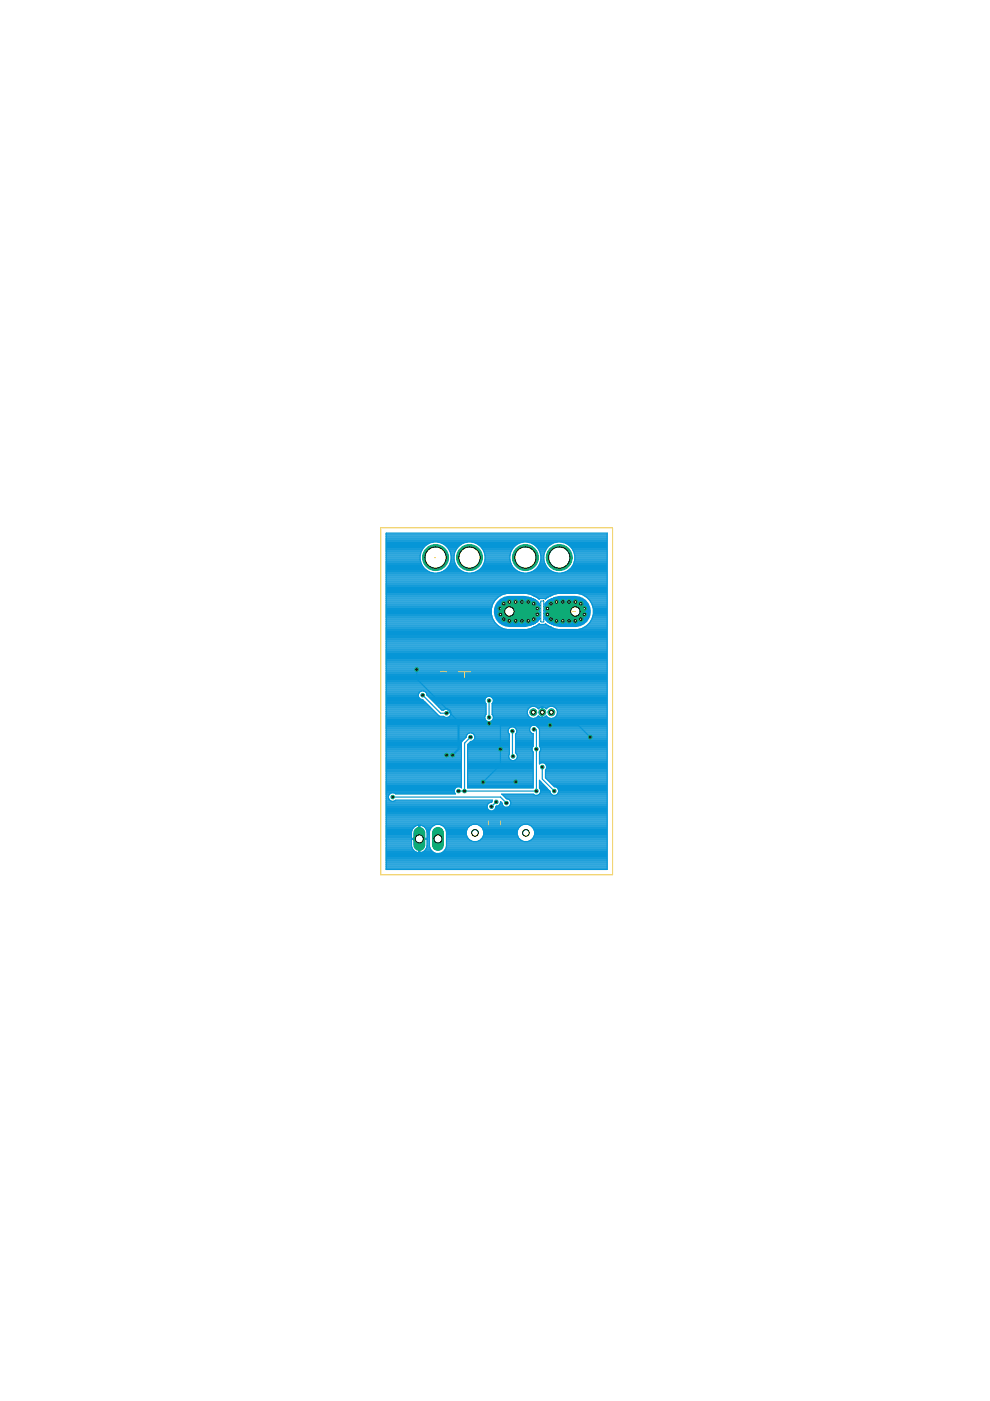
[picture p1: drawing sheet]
<svg xmlns="http://www.w3.org/2000/svg" width="210mm" height="297mm" viewBox="0 0 210 297" stroke-linecap="round" stroke-linejoin="round" font-family="sans-serif">
<path d="M114.7 127.4h.6v4.5h-.6z" fill="#0696d7" stroke="#0696d7" stroke-width=".21"/>
<g fill="none" stroke="#0696d7" stroke-width=".32">
<path d="M105.2 129.6h9.1M105.2 129.9h9.1M105.2 129.4h9.1M105.2 130.2h9.1M105.2 129.1h9.1M105.3 130.5h9M105.3 128.8h9M105.4 130.7h8.9M105.4 128.6h8.9M105.5 131h8.8M105.5 128.3h8.8M105.7 131.3h8.6"/>
<path d="M105.7 128h8.6M105.9 127.8h8.2M105.9 131.5h8.2M106.1 131.8h7.8M106.1 127.5h7.7M106.5 132.1h7M106.5 127.2h7M107 127h5.9M107.1 132.3h5.8M114.3 128.1v3.1M114.3 128.1l-.9-.9-.8-.3-4.6-.1a2.86 2.86 0 0 0-2.9 2.8 2.86 2.86 0 0 0 2.9 2.9l4.6-.1 .8-.3 .9-.9M115.6 131h8.9"/>
<path d="M115.6 130.7h9M115.6 130.5h9.1M115.6 130.2h9.2M115.6 129.9h9.2M115.6 129.6h9.2M115.6 129.4h9.2M115.6 129.1h9.2M115.6 128.8h9.1M115.6 128.6h9M115.6 128.3h8.9M115.6 131.3h8.7M115.6 128h8.7"/>
<path d="M115.8 127.8h8.3M115.9 131.5h8.2M115.9 127.7l1.1-.7 .8-.2h4.2a2.86 2.86 0 0 1 2.8 2.8 2.86 2.86 0 0 1-2.8 2.9h-4.2l-.8-.2-.8-.4-.6-.7v-3.1zM116.1 127.5h7.7M116.1 131.8h7.7M116.5 127.2h7M116.5 132.1h7M117 127h5.9M117.1 132.3h5.8"/>
</g>
<g fill="none" stroke="#0696d7" stroke-width=".25">
<path d="M81.9 113h46.8v71.3h-46.8zM81.9 119.9h7.6M81.9 119.7h7.5M81.9 119.4h7.4M81.9 119.2h7.3M81.9 119h7.3M81.9 118.8h7.2M81.9 118.6h7.2M81.9 118.3h7.2M81.9 118.1h7.2M81.9 117.9h7.2M81.9 117.7h7.2"/>
<path d="M81.9 117.4h7.3M81.9 117.2h7.3M81.9 117h7.4M81.9 116.8h7.5M81.9 116.5h7.6M81.9 116.3h7.8M81.9 116.1h7.9M81.9 115.9h8.1M81.9 115.7h8.4M81.9 115.4h8.7M81.9 115.2h9.1M81.9 115h9.8"/>
<path d="M81.9 114.8h46.8M81.9 114.6h46.8M81.9 114.3h46.8M81.9 114.1h46.8M81.9 113.9h46.8M81.9 113.7h46.8M81.9 113.4h46.8M81.9 113.2h46.8M93 115h5.9M93.7 115.2h4.5M94.1 115.4h3.7M94.4 115.7h3.1"/>
<path d="M94.7 115.9h2.5M94.9 116.1h2.1M95.1 116.3h1.7M95.2 116.5h1.5M95.2 119.9h1.5M95.3 116.8h1.3M95.3 119.7h1.3M95.4 119.4h1.1M95.4 117h1.1M95.5 119.2h.9M95.5 117.2h.9M95.5 119h.9"/>
<path d="M95.5 117.4h.9M95.6 118.8h.7M95.6 117.7h.7M95.7 118.6h.6M95.7 118.3h.6M95.7 118.1h.6M95.7 117.9h.6M100.2 115h10.5M100.9 115.2h9.1M101.3 115.4h8.3M101.6 115.7h7.7M101.9 115.9h7.2"/>
<path d="M102.1 116.1h6.8M102.3 116.3h6.4M102.4 119.9h6.1M102.4 116.5h6.2M102.5 119.7h5.9M102.5 116.8h5.9M102.6 119.4h5.7M102.6 117h5.7M102.7 119.2h5.5M102.7 117.2h5.5M102.7 119h5.5M102.7 117.4h5.5"/>
<path d="M102.8 118.8h5.3M102.8 117.7h5.3M102.8 118.6h5.3M102.8 118.3h5.3M102.8 118.1h5.3M102.8 117.9h5.3M112.1 115h5.8M112.8 115.2h4.4M113.2 115.4h3.6M113.5 115.7h3M113.7 115.9h2.6M113.9 116.1h2.2"/>
<path d="M114.1 116.3h1.8M114.2 116.5h1.6M114.2 119.9h1.5M114.3 116.8h1.3M114.4 119.7h1.2M114.5 119.4h1M114.5 117h1M114.5 119.2h.9M114.5 117.2h.9M114.6 117.4h.8M114.6 119h.8M114.6 118.8h.7"/>
<path d="M114.6 117.7h.7M114.7 118.6h.6M114.7 118.3h.6M114.7 118.1h.6M114.7 117.9h.6M119.3 115h9.4M120 115.2h8.7M120.4 115.4h8.3M120.7 115.7h8M120.9 115.9h7.8M121.1 116.1h7.6M121.3 116.3h7.4"/>
<path d="M121.4 119.9h7.3M121.4 116.5h7.3M121.5 116.8h7.2M121.6 119.7h7.1M121.7 119.4h7M121.7 117h7M121.7 117.2h7M121.7 119.2h7M121.8 119h6.9M121.8 117.4h6.9M121.8 118.8h6.9M121.8 117.7h6.9"/>
<path d="M121.9 118.6h6.8M121.9 118.3h6.8M121.9 118.1h6.8M121.9 117.9h6.8M81.9 126.3h24.2M81.9 133h24.2M81.9 132.8h23.8M81.9 126.5h23.8M81.9 139.9h46.8M81.9 139.6h46.8M81.9 139.4h46.8M81.9 139.2h46.8"/>
<path d="M81.9 139h46.8M81.9 138.7h46.8M81.9 138.5h46.8M81.9 138.3h46.8M81.9 138.1h46.8M81.9 137.9h46.8M81.9 137.6h46.8M81.9 137.4h46.8M81.9 137.2h46.8M81.9 137h46.8M81.9 136.8h46.8M81.9 136.5h46.8"/>
<path d="M81.9 136.3h46.8M81.9 136.1h46.8M81.9 135.9h46.8M81.9 135.6h46.8M81.9 135.4h46.8M81.9 135.2h46.8M81.9 135h46.8M81.9 134.8h46.8M81.9 134.5h46.8M81.9 134.3h46.8M81.9 134.1h46.8M81.9 133.9h46.8"/>
<path d="M81.9 133.6h46.8M81.9 133.4h25.4M81.9 133.2h24.6M81.9 132.5h23.6M81.9 132.3h23.3M81.9 132.1h23.1M81.9 131.9h23M81.9 131.7h22.8M81.9 131.4h22.7M81.9 131.2h22.6M81.9 131h22.5M81.9 130.8h22.4"/>
<path d="M81.9 130.5h22.4M81.9 130.3h22.3M81.9 130.1h22.3M81.9 129.9h22.3M81.9 129.6h22.3M81.9 129.4h22.3M81.9 129.2h22.3M81.9 129h22.3M81.9 128.8h22.4M81.9 128.5h22.4M81.9 128.3h22.5M81.9 128.1h22.6"/>
<path d="M81.9 127.9h22.7M81.9 127.7h22.8M81.9 127.4h22.9M81.9 127.2h23.1M81.9 127h23.3M81.9 126.8h23.6M81.9 126.1h24.6M81.9 125.9h25.4M81.9 125.6h46.8M81.9 125.4h46.8M81.9 125.2h46.8M81.9 125h46.8"/>
<path d="M81.9 124.8h46.8M81.9 124.5h46.8M81.9 124.3h46.8M81.9 124.1h46.8M81.9 123.9h46.8M81.9 123.7h46.8M81.9 123.4h46.8M81.9 123.2h46.8M81.9 123h46.8M81.9 122.8h46.8M81.9 122.5h46.8M81.9 122.3h46.8"/>
<path d="M81.9 122.1h46.8M81.9 121.9h46.8M81.9 121.6h46.8M81.9 121.4h9.8M81.9 121.2h9.1M81.9 121h8.7M81.9 120.8h8.4M81.9 120.5h8.1M81.9 120.3h7.9M81.9 120.1h7.7M93.1 121.4h5.7M93.7 121.2h4.4"/>
<path d="M94.1 121h3.7M94.5 120.8h3M94.7 120.5h2.5M94.9 120.3h2.1M95.1 120.1h1.7M100.3 121.4h10.4M100.9 121.2h9.1M101.3 121h8.3M101.7 120.8h7.6M101.9 120.5h7.2M102.1 120.3h6.7M102.3 120.1h6.4"/>
<path d="M106.5 133.2l1 .3h4.2l1.4-.5h3.8l.4 .2M111.9 133.4h6.2M111.9 125.9h6.1M112.1 121.4h5.8M112.7 133.2h4.6M112.7 126.1h4.6M112.8 121.2h4.4M113.2 126.3l1.1 .7M113.2 121h3.6M113.5 120.8h3M113.7 126.5h2.7l1.9-.7h4.2a3.9 3.9 0 0 1 3.3 3.8 3.9 3.9 0 0 1-3.3 3.9h-4.2l-1-.3M113.7 132.8l-.5 .2"/>
<path d="M113.7 132.8h2.7l.4 .2M113.7 120.5h2.6M113.9 120.3h2.1M114 132.5h2M114 126.8h2M114.1 120.1h1.8M114.3 132.3l-.6 .5M114.3 132.3l1.2 .1 .2-.1 .6 .5M114.3 132.3h.1M114.3 127h.1M115.6 132.3h.1M115.6 127h.1"/>
<path d="M115.7 127l-1.3-.1-.1 .1M116.3 126.5l-.6 .5M116.8 126.3h-3.7l-1.4-.5h-4.2a3.9 3.9 0 0 0-3.3 3.3 3.9 3.9 0 0 0 2.3 4.1M119.3 121.4h9.4M120 121.2h8.7M120.4 121h8.3M120.7 120.8h8M120.9 120.5h7.8M121.1 120.3h7.6M121.3 120.1h7.4M122.7 133.4h6M122.7 125.9h6"/>
<path d="M123.5 133.2h5.2M123.5 126.1h5.2M123.9 133h4.8M123.9 126.3h4.8M124.2 132.8h4.5M124.3 126.5h4.4M124.5 132.5h4.2M124.5 126.8h4.2M124.7 132.3h4M124.7 127h4M124.9 132.1h3.8M125 127.2h3.7"/>
<path d="M125.1 131.9h3.6M125.1 127.4h3.6M125.2 131.7h3.5M125.3 127.7h3.4M125.4 131.4h3.3M125.4 127.9h3.3M125.5 131.2h3.2M125.5 128.1h3.2M125.6 131h3.1M125.6 128.3h3.1M125.6 130.8h3.1M125.6 128.5h3.1"/>
<path d="M125.7 130.5h3M125.7 128.8h3M125.8 130.3h2.9M125.8 129h2.9M125.8 130.1h2.9M125.8 129.9h2.9M125.8 129.6h2.9M125.8 129.4h2.9M125.8 129.2h2.9M81.9 153.4h46.8M81.9 147.6h6.8M81.9 151h10.3"/>
<path d="M81.9 150.3h9.7M81.9 150.5h9.9M81.9 148.3h7.7l3.7 3.6M81.9 159.9h15.9M81.9 159.6h15.9M81.9 159.4h15.9M81.9 159.2h15.9M81.9 159h15.9M81.9 158.7h15.9M81.9 158.5h15.9M81.9 158.3h15.9M81.9 158.1h15.9"/>
<path d="M81.9 157.9h15.9M81.9 157.6h15.9M81.9 157.4h15.9M81.9 157.2h16M81.9 157h16.2M81.9 156.7h16.5M81.9 156.5h16.7M81.9 156.3h16.9M81.9 156.1h17M81.9 155.9h17.1M81.9 155.6h17.2M81.9 155.4h17.6"/>
<path d="M81.9 155.2h25.8M81.9 155h25.8M81.9 154.7h25.9M81.9 154.5h26M81.9 154.3h26.2M81.9 154.1h30.6M81.9 153.9h30.8M81.9 153.6h46.8M81.9 153.2h46.8M81.9 153h21.5M81.9 152.7h21.1M81.9 152.5h21"/>
<path d="M81.9 152.3h20.9M81.9 152.1h12.5M81.9 151.6h11M81.9 151.4h10.8M81.9 151.2h10.6M81.9 150.7h10.1M81.9 150.1h9.5M81.9 149.9h9.2M81.9 149.6h9M81.9 149.4h8.8M81.9 149.2h8.6M81.9 149h8.3"/>
<path d="M81.9 148.8h8.1M81.9 148.5h7.9M81.9 148.1h7.1M81.9 147.9h6.9M81.9 147.4h6.8M81.9 147.2h6.8M81.9 147h6.9M81.9 146.7h7.1M81.9 146.5h7.5M81.9 146.3h46.8M81.9 146.1h46.8M81.9 145.9h46.8"/>
<path d="M81.9 145.6h46.8M81.9 145.4h46.8M81.9 145.2h46.8M81.9 145h46.8M81.9 144.8h46.8M81.9 144.5h46.8M81.9 144.3h46.8M81.9 144.1h46.8M81.9 143.9h46.8M81.9 143.6h46.8M81.9 143.4h46.8M81.9 143.2h46.8"/>
<path d="M81.9 143h46.8M81.9 142.7h46.8M81.9 142.5h46.8M81.9 142.3h46.8M81.9 142.1h46.8M81.9 141.9h46.8M81.9 141.6h46.8M81.9 141.4h46.8M81.9 141.2h46.8M81.9 141h46.8M81.9 140.8h46.8M81.9 140.5h46.8"/>
<path d="M81.9 140.3h46.8M81.9 140.1h46.8M88.3 141.9v2l9.3 9.5M88.7 147.6l.1 .3 .6 .4M89.6 147.4l3.8 3.8h1.3M89.9 146.5h38.8M90.2 146.7h38.5M90.4 147h38.3M90.5 147.2h38.2M90.5 147.4a.92 .92 0 0 0-1-.9 .92 .92 0 0 0-.8 1.1M90.5 147.4l3.2 3.1 .4 .1 .4-.3M90.6 147.4h38.1"/>
<path d="M90.8 147.6h37.9M91 147.9h12.1M91.2 148.1h11.7M91.4 148.3h11.4M91.7 148.5h11.1M91.9 148.8h10.9M92.1 149h10.8M92.3 149.2h10.7M92.5 149.4h10.5M92.8 149.6h10.2M93 149.9h10M93.2 150.1h9.8"/>
<path d="M93.4 150.3h9.6M94.9 150.3a.92 .92 0 0 1 .7 1.1M95 152.1h7.8M95.3 150.5h7.7M95.3 151.8h7.5M95.5 150.7h7.5M95.5 151.6h7.4M95.6 151h7.4M95.6 151.4a.9 .9 0 0 1-1.5 .5l-12.2-.1M95.6 151.4h7.4M95.6 151.2h7.4M97.8 157.4v9.6a.9 .9 0 0 0-1.3 .2"/>
<path d="M97.9 157.2l-.1 .2M98.8 156.1a.93 .93 0 0 1 1-.7 .93 .93 0 0 1 .9 .7M98.8 156.1v.2l-.9 .9M99.1 157.8v9.3h14v-7.6a.88 .88 0 0 1-.2-1.2M99.1 159.9h8.9M99.1 159.6h8.9M99.1 159.4h8.9M99.1 159.2h8.9M99.1 159h8.9M99.1 158.7h8.9M99.1 158.5h8.9M99.1 158.3h8.9"/>
<path d="M99.1 158.1h8.9M99.1 157.9h8.9M99.4 157.6h8.6M99.6 157.4h8.4M99.8 156.3l-1.3 1.3v10.1M100 157.2h8M100 155.4h7.8M100.4 157h7.6M100.4 155.6h7.6M100.6 156.7h7.4M100.6 155.9h7.4M100.6 156.5h7.4"/>
<path d="M100.6 156.1h7.4M100.7 156.1a.9 .9 0 0 1-.9 1.1l-.7 .6M100.7 156.3h7.3M102.8 148.7l.2 .5M102.8 152.3a.93 .93 0 0 0 .9 .7 .93 .93 0 0 0 .9-.7M103 149.2v2.3l-.2 .8M103.5 147.6a.92 .92 0 0 0-.7 1.1M103.7 148.5v3.6M103.9 147.6a.97 .97 0 0 1 .7 1.1M104 153h24.7M104.3 147.9h24.4M104.4 149.2v2.3l.2 .8"/>
<path d="M104.4 151h7.4M104.4 150.3h7.6M104.4 150.5h7.5M104.4 152.7h24.3M104.4 151.4h7.4M104.4 151.2h7.4M104.4 150.7h7.4M104.4 150.1h7.8M104.4 149.9h8.1M104.4 149.6h24.3M104.4 149.4h24.3M104.4 149.2h24.3"/>
<path d="M104.5 151.6h7.5M104.5 148.1h24.2M104.5 152.5h24.2M104.5 149h24.2M104.6 148.3h24.1M104.6 151.8h7.5M104.6 148.7l-.2 .5M104.6 152.3h8.2M104.6 152.1h7.7M104.6 148.8h24.1M104.6 148.5h24.1M105.7 153.4l.4 .4"/>
<path d="M106.1 153.8v8.3l-3.7 3.7h6.9M106.1 153.8h16.5l2.5 2.5M107.7 155.2l.3 .5v4.2M107.9 154.5a.92 .92 0 0 1 1.5 0M107.9 154.5l-.2 .7M108 159.9l-.1 .6M108.6 155v5.2l.2 .2M109.2 154.3h3.2M109.3 159.4h3.7M109.3 159.2h3.6M109.3 159h3.5M109.3 158.7h3.5"/>
<path d="M109.3 158.5h3.6M109.3 158.3h3.7M109.3 158.1h3.8M109.3 157.9h3.8M109.3 157.6h3.8M109.3 157.4h3.8M109.3 157.2h3.8M109.3 157h3.8M109.3 156.7h3.8M109.3 156.5h3.8M109.3 156.3h3.8M109.3 156.1h3.8"/>
<path d="M109.3 155.9h3.8M109.3 159.6h3.8M109.3 155.6h3.8M109.4 154.5l.2 .7M109.4 154.5h2.9M109.5 155.4h3.2M109.5 154.7h2.8M109.5 159.9l.2 .6M109.5 159.9h3.6M109.6 155.2l-.3 .5v3.9l.2 .3M109.6 155.2h2.9M109.6 155h2.8"/>
<path d="M111.8 150.8a1.3 1.3 0 0 0 .8 1.4 1.3 1.3 0 0 0 1.5-.4l.8 .4M112 150.3l-.2 .5M112.7 155.4l.4 .2-.2 2.7M113.2 154.6l.5 .2v12.9h-16.5M113.3 152.3h3.3M113.6 149.9h2.8M113.7 153.9h15M113.8 152.1h.8M113.9 154.1h14.8M113.9 150.1h.5M114 154.1l.4 .5 .1 3.7M114 154.1a.93 .93 0 0 0-1.5-.1 .93 .93 0 0 0 .2 1.4"/>
<path d="M114.1 151.8h.1M114.2 154.3h14.5M114.3 154.5h14.4M114.4 150.1l-.3 .2a1.29 1.29 0 0 0-2.1 0M114.4 159.9h14.3M114.4 159.6h14.3M114.4 158.1h14.3M114.4 157.9h14.3M114.4 157.6h14.3M114.4 157.4h14.3M114.4 157.2h14.3M114.4 157h14.3"/>
<path d="M114.4 156.7h14.3M114.4 156.5h14.3M114.4 156.3h14.3M114.4 156.1h14.3M114.4 155.9h14.3M114.4 155.6h14.3M114.4 155.4h14.3M114.4 155.2h14.3M114.4 155h14.3M114.4 154.7h14.3M114.4 159.4h14.3M114.5 158.3h14.2"/>
<path d="M114.5 158.3a.88 .88 0 0 1-.1 1.2v2.5l.1-.1M114.6 159.2h14.1M114.6 158.5h14.1M114.6 159h14.1M114.6 158.7h14.1M114.9 149.9h.1M114.9 149.9l-.5 .2M114.9 152.2h.1M114.9 149.9v1.1h.2v-1.1M114.9 152.2v-1.1h.2v1.1M114.9 150.3h.2M114.9 150.5h.2"/>
<path d="M114.9 151.8h.2M114.9 152.1h.2M114.9 151.6h.2M114.9 151.4h.2M114.9 151.2h.2M114.9 150.7h.2M114.9 150.1h.2M115.1 149.9h.1M115.1 152.2h.1M115.1 149.9l.7 .4a1.32 1.32 0 0 1 2.2 0M115.4 152.1h.7M115.6 150.1h.4"/>
<path d="M115.8 151.8h.1M117.2 152.3h11.5M117.4 149.9h11.3M117.7 152.1h11M117.8 150.1h10.9M117.9 151.8h10.8M118 150.3l.2 .5M118 150.3h10.7M118 151.6h10.7M118.1 150.5h10.6M118.1 151.4h10.6M118.2 151h10.5"/>
<path d="M118.2 150.8a1.31 1.31 0 0 1-.8 1.4 1.31 1.31 0 0 1-1.6-.4l-.7 .4M118.2 151.2h10.5M118.2 150.7h10.5M81.9 168.1h14.5M81.9 170.1h22.3M81.9 171h21.4M81.9 171.2h21.4M81.9 168.3h.8M81.9 179.8h5.5M81.9 179.6h5.4M81.9 179.4h5.4M81.9 179.2h5.3"/>
<path d="M81.9 178.9h5.3M81.9 178.7h5.3M81.9 178.5h5.3M81.9 178.3h5.3M81.9 178.1h5.3M81.9 177.8h6.9M81.9 177.6h5.3M81.9 177.4h5.3M81.9 177.2h5.3M81.9 177h5.3M81.9 176.7h5.3M81.9 176.5h5.3"/>
<path d="M81.9 176.3h5.4M81.9 176.1h5.4M81.9 175.9h5.5M81.9 175.6h5.7M81.9 175.4h5.9M81.9 175.2h6.2M81.9 175h6.8M81.9 174.7h46.8M81.9 174.5h46.8M81.9 174.3h46.8M81.9 174.1h46.8M81.9 173.8h46.8"/>
<path d="M81.9 173.6h46.8M81.9 173.4h46.8M81.9 173.2h46.8M81.9 173h46.8M81.9 172.7h46.8M81.9 172.5h46.8M81.9 172.3h46.8M81.9 172.1h46.8M81.9 171.9h21.9M81.9 171.6h21.6M81.9 171.4h21.5M81.9 170.7h21.4"/>
<path d="M81.9 170.5h21.5M81.9 170.3h21.7M81.9 169.8h1.1M81.9 169.6h.7M81.9 169.4h.5M81.9 169.2h.5M81.9 169h.5M81.9 168.7h.5M81.9 168.5h.6M81.9 167.9h14.4M81.9 167.6h14.4M81.9 167.4h14.5"/>
<path d="M81.9 167.2h14.6M81.9 167h14.8M81.9 166.7h15.9M81.9 166.5h15.9M81.9 166.3h15.9M81.9 166.1h15.9M81.9 165.8h15.9M81.9 165.6h15.9M81.9 165.4h15.9M81.9 165.2h15.9M81.9 165h15.9M81.9 164.7h15.9"/>
<path d="M81.9 164.5h15.9M81.9 164.3h15.9M81.9 164.1h15.9M81.9 163.9h15.9M81.9 163.6h15.9M81.9 163.4h15.9M81.9 163.2h15.9M81.9 163h15.9M81.9 162.8h15.9M81.9 162.5h15.9M81.9 162.3h15.9M81.9 162.1h15.9"/>
<path d="M81.9 161.9h15.9M81.9 161.6h15.9M81.9 161.4h15.9M81.9 161.2h15.9M81.9 161h15.9M81.9 160.7h15.9M81.9 160.5h15.9M81.9 160.3h15.9M81.9 160.1h15.9M83.1 168.1a.92 .92 0 0 0-.7 1.3 .92 .92 0 0 0 1.5 .3h20.5l-.1 .1M83.3 169h22.8l1.3 1.3M83.4 168.1l.5 .2"/>
<path d="M83.6 169.8h20.7M87.2 176.5v1.2h3.4v-1.2M87.3 176.3l-.1 .2M87.3 176.1v.2M87.4 175.9a1.66 1.66 0 0 1 1.4-1v5.9l-.6-.2-.7-.5M87.4 179.9l-.2-.6v-1.3h3.4l-.1 1.5-.2 .6M87.4 175.9l-.1 .2M87.4 179.9l.1 .2M88.8 179.8h.2M88.8 179.6h.2M88.8 179.4h.2M88.8 179.2h.2"/>
<path d="M88.8 178.9h.2M88.8 178.7h.2M88.8 178.5h.2M88.8 178.3h.2M88.8 178.1h.2M88.8 177.6h.2M88.8 177.4h.2M88.8 177.2h.2M88.8 177h.2M88.8 176.7h.2M88.8 176.5h.2M88.8 176.3h.2"/>
<path d="M88.8 176.1h.2M88.8 175.9h.2M88.8 175.6h.2M88.8 175.4h.2M88.8 175.2h.2M88.8 175h.2M89 177.8h2.1M89.1 175h3M89.7 175.2h2M90 175.4h1.5M90.2 175.6h1.1M90.4 175.9a1.59 1.59 0 0 0-1.4-1v5.9l.8-.3 .5-.4"/>
<path d="M90.4 175.9l.1 .2M90.4 175.9h.8M90.4 179.8h.8M90.5 176.1v.2M90.5 176.1h.6M90.5 179.6h.6M90.5 176.3l.1 .2M90.5 179.4h.6M90.5 176.3h.6M90.6 179.2h.5M90.6 178.9h.5M90.6 178.7h.5"/>
<path d="M90.6 178.5h.5M90.6 178.3h.5M90.6 178.1h.5M90.6 177.6h.5M90.6 177.4h.5M90.6 177.2h.5M90.6 177h.5M90.6 176.7h.5M90.6 176.5h.5M93.6 175h6.3M94 175.2h5.5M94.2 175.4h5.1"/>
<path d="M94.4 175.6h4.7M94.5 175.9h4.5M94.5 179.8h34.2M94.6 176.1h4.3M94.6 179.6h34.1M94.7 179.4h34M94.7 179.2h34M94.7 178.9h34M94.7 178.7h34M94.7 178.5h34M94.7 178.3h5.3M94.7 178.1h4.9"/>
<path d="M94.7 177.8h4.6M94.7 177.6h4.4M94.7 177.4h4.3M94.7 177.2h4.3M94.7 177h4.2M94.7 176.7h4.2M94.7 176.5h4.2M94.7 176.3h4.2M96.3 167.9l.2 .4h-12.6M96.5 167.2l-.2 .7M97.7 167h.1M99.1 167h14"/>
<path d="M99.1 166.7h14M99.1 166.5h14M99.1 166.3h14M99.1 166.1h14M99.1 165.8h14M99.1 165.6h14M99.1 165.4h14M99.1 165.2h14M99.1 165h14M99.1 164.7h14M99.1 164.5h14M99.1 164.3h14"/>
<path d="M99.1 164.1h14M99.1 163.9h14M99.1 163.6h14M99.1 163.4h14M99.1 163.2h14M99.1 163h14M99.1 162.8h14M99.1 162.5h14M99.1 162.3h14M99.1 162.1h14M99.1 161.9h14M99.1 161.6h14"/>
<path d="M99.1 161.4h14M99.1 161.2h9.3M99.1 161h9M99.1 160.7h8.8M99.1 160.5h8.8M99.1 160.3h8.8M99.1 160.1h8.8M101.5 178.3h9.2M101.5 175h9.2M101.9 178.1h8.5M101.9 175.2h8.4M102.1 177.8h8"/>
<path d="M102.1 175.4h8M102.3 177.6h7.6M102.3 175.6h7.6M102.4 177.4h7.4M102.4 175.9h7.4M102.5 177.2h7.2M102.5 176.1h7.2M102.6 177h7.1M102.6 176.7h7.1M102.6 176.5h7.1M102.6 176.3h7.1M103.4 170.5a.93 .93 0 0 0 .5 1.4 .93 .93 0 0 0 1.2-.9l.1-.1 1.6 .1"/>
<path d="M104 170.1l-.6 .4M104.3 169.8l-.1 .3M104.6 171.9h24.1M104.9 171.6h23.8M105 171.4h23.7M105.1 171.2h23.6M105.2 170l-1 1M105.8 170.7h.8M106 170.5l-.6 .4M106 170.5h.5M106.1 170.3h.4M106.1 170.1h.2"/>
<path d="M106.5 170.3l-.4-.4-.1 .6M106.5 170.3a.87 .87 0 0 0 .7 .9M106.6 168.5h6.7M106.8 168.7h21.9M107 169h21.7M107.2 169.2h21.5M107.7 169.4h21M107.9 160.5a.92 .92 0 0 0 .9 .8 .92 .92 0 0 0 .9-.8M108 171h20.7M108 169.6h20.7M108.2 170.7h20.5M108.2 169.8h20.5"/>
<path d="M108.2 170.5h20.5M108.3 170.1h20.4M108.3 170.1a.96 .96 0 0 1-.8 1.1M108.3 170.3h20.4M109.2 161.2h3.9M109.5 161h3.6M109.6 160.7h3.5M109.6 160.1h3.5M109.7 160.5h3.4M109.7 160.3h3.4M112.2 178.3h16.5M112.3 175h16.4"/>
<path d="M112.6 178.1h16.1M112.7 175.2h16M112.9 177.8h15.8M112.9 175.4h15.8M113.1 177.6h15.6M113.1 175.6h15.6M113.2 177.4h15.5M113.2 175.9h15.5M113.3 177.2h15.4M113.3 176.1h15.4M113.3 177h15.4M113.3 176.7h15.4"/>
<path d="M113.3 176.5h15.4M113.3 176.3h15.4M114.2 168.5h2.9M114.4 167h1.4M114.4 166.7h1.2M114.4 166.5h1M114.4 166.3h.8M114.4 166.1h.5M114.4 165.8h.3M114.4 165.6h.1M114.4 161.9h.1M114.4 161.6h14.3"/>
<path d="M114.4 161.4h14.3M114.4 161.2h14.3M114.4 161h14.3M114.4 160.7h14.3M114.4 160.5h14.3M114.4 160.3h14.3M114.4 160.1h14.3M114.4 168.3h2.4M114.5 161.9a.93 .93 0 0 1 1.2 .1 .93 .93 0 0 1 0 1.3v1.6l1.8 1.9a.86 .86 0 0 1 .9 1.1M114.5 167.2h1.6M114.5 167.2l.1 .7M114.5 167.2l-.1-1.8 2.2 2.5"/>
<path d="M114.6 168.1h2.1M114.6 167.4h1.7M114.6 167.9a.91 .91 0 0 1-1.5 .5h-6.7l1 1a.87 .87 0 0 1 .9 .7M114.6 167.9h2M114.6 167.6h1.9M115 162.6v2.6l2.5 2.5M115.5 161.9h13.2M115.7 164.7h13M115.7 164.5h13M115.7 164.3h13M115.7 164.1h13M115.7 163.9h13"/>
<path d="M115.7 163.6h13M115.7 163.4h13M115.7 165h13M115.7 162.1h13M115.7 163.2h13M115.8 162.3h12.9M115.8 163h12.9M115.9 162.8h12.8M115.9 162.5h12.8M115.9 165.2h12.8M116.1 165.4h12.6M116.4 165.6h12.3"/>
<path d="M116.6 165.8h12.1M116.6 167.9a.93 .93 0 0 0 .9 .8 .93 .93 0 0 0 .9-.8M116.8 166.1h11.9M117 166.3h11.7M117.3 166.5h11.4M117.5 166.7h11.2M118 168.5h10.7M118 167h10.7M118.2 168.3h10.5M118.3 167.2h10.4M118.4 168.1h10.3M118.4 167.4h10.3"/>
<path d="M118.4 167.9h10.3M118.4 167.6h10.3M81.9 181h46.8M81.9 184.3h46.8M81.9 184.1h46.8M81.9 183.8h46.8M81.9 183.6h46.8M81.9 183.4h46.8M81.9 183.2h46.8M81.9 182.9h46.8M81.9 182.7h46.8M81.9 182.5h46.8"/>
<path d="M81.9 182.3h46.8M81.9 182.1h46.8M81.9 181.8h46.8M81.9 181.6h46.8M81.9 181.4h46.8M81.9 181.2h46.8M81.9 180.7h6.5M81.9 180.5h6M81.9 180.3h5.8M81.9 180.1h5.6M88.8 180.7h.2M88.8 180.5h.2"/>
<path d="M88.8 180.3h.2M88.8 180.1h.2M89.4 180.7h2.5M89.9 180.5h1.8M90.1 180.3h1.3M90.3 180.1h1M92.5 181l-.7-.3-.5-.5-.2-.7v-3.3a1.83 1.83 0 0 1 1.8-1.4 1.83 1.83 0 0 1 1.8 1.4v3.3l-.3 .7-.5 .5-.7 .3M93.8 180.7h34.9M94 180.5h34.7M94.3 180.3h34.4M94.4 180.1h34.3"/>
<circle cx="92.4" cy="118.2" r="3.3"/>
<circle cx="99.5" cy="118.2" r="3.3"/>
<circle cx="111.4" cy="118.2" r="3.3"/>
<circle cx="118.6" cy="118.2" r="3.3"/>
<circle cx="100.7" cy="176.6" r="1.88"/>
<circle cx="111.5" cy="176.6" r="1.87"/>
</g>
<path d="M103.7 153.4h-6.1l-.4 .4v5l-1.3 1.3" fill="none" stroke="#0696d7" stroke-width=".42"/>
<path d="M108 129.6h3.2M118.8 129.6h3.2" fill="none" stroke="#0696d7" stroke-width="6.6"/>
<circle cx="111.4" cy="118.2" r="2.75" fill="#0dab76" stroke="#0dab76" stroke-width=".21"/>
<circle cx="111.4" cy="118.2" r="2.24" fill="#fff" stroke="#000" stroke-width=".21"/>
<circle cx="118.6" cy="118.2" r="2.75" fill="#0dab76" stroke="#0dab76" stroke-width=".21"/>
<circle cx="118.6" cy="118.2" r="2.24" fill="#fff" stroke="#000" stroke-width=".21"/>
<circle cx="99.5" cy="118.2" r="2.75" fill="#0dab76" stroke="#0dab76" stroke-width=".21"/>
<circle cx="99.5" cy="118.2" r="2.24" fill="#fff" stroke="#000" stroke-width=".21"/>
<circle cx="92.3" cy="118.2" r="2.75" fill="#0dab76" stroke="#0dab76" stroke-width=".21"/>
<circle cx="92.3" cy="118.2" r="2.24" fill="#fff" stroke="#000" stroke-width=".21"/>
<circle cx="106.1" cy="129" r=".51" fill="#0dab76" stroke="#0dab76" stroke-width=".21"/>
<circle cx="106.1" cy="129" r=".25" fill="#fff" stroke="#000" stroke-width=".21"/>
<circle cx="123.9" cy="129" r=".51" fill="#0dab76" stroke="#0dab76" stroke-width=".21"/>
<circle cx="123.9" cy="129" r=".25" fill="#fff" stroke="#000" stroke-width=".21"/>
<path d="M118 129.6h4" fill="none" stroke="#0dab76" stroke-width="4"/>
<circle cx="122" cy="129.6" r=".99" fill="#fff" stroke="#000" stroke-width=".21"/>
<path d="M108 129.6h4" fill="none" stroke="#0dab76" stroke-width="4"/>
<circle cx="108" cy="129.6" r=".99" fill="#fff" stroke="#000" stroke-width=".21"/>
<circle cx="113.1" cy="151" r=".74" fill="#0dab76" stroke="#0dab76" stroke-width=".21"/>
<circle cx="113.1" cy="151" r=".4" fill="#fff" stroke="#000" stroke-width=".21"/>
<circle cx="115" cy="151" r=".74" fill="#0dab76" stroke="#0dab76" stroke-width=".21"/>
<circle cx="115" cy="151" r=".4" fill="#fff" stroke="#000" stroke-width=".21"/>
<circle cx="116.9" cy="151" r=".74" fill="#0dab76" stroke="#0dab76" stroke-width=".21"/>
<circle cx="116.9" cy="151" r=".4" fill="#fff" stroke="#000" stroke-width=".21"/>
<circle cx="123.9" cy="130.3" r=".51" fill="#0dab76" stroke="#0dab76" stroke-width=".21"/>
<circle cx="123.9" cy="130.3" r=".25" fill="#fff" stroke="#000" stroke-width=".21"/>
<circle cx="106.1" cy="130.3" r=".51" fill="#0dab76" stroke="#0dab76" stroke-width=".21"/>
<circle cx="106.1" cy="130.3" r=".25" fill="#fff" stroke="#000" stroke-width=".21"/>
<circle cx="123.1" cy="131.3" r=".51" fill="#0dab76" stroke="#0dab76" stroke-width=".21"/>
<circle cx="123.1" cy="131.3" r=".25" fill="#fff" stroke="#000" stroke-width=".21"/>
<circle cx="122" cy="131.6" r=".51" fill="#0dab76" stroke="#0dab76" stroke-width=".21"/>
<circle cx="122" cy="131.6" r=".25" fill="#fff" stroke="#000" stroke-width=".21"/>
<circle cx="120.6" cy="131.6" r=".51" fill="#0dab76" stroke="#0dab76" stroke-width=".21"/>
<circle cx="120.6" cy="131.6" r=".25" fill="#fff" stroke="#000" stroke-width=".21"/>
<circle cx="119.3" cy="131.6" r=".51" fill="#0dab76" stroke="#0dab76" stroke-width=".21"/>
<circle cx="119.3" cy="131.6" r=".25" fill="#fff" stroke="#000" stroke-width=".21"/>
<circle cx="118" cy="131.6" r=".51" fill="#0dab76" stroke="#0dab76" stroke-width=".21"/>
<circle cx="118" cy="131.6" r=".25" fill="#fff" stroke="#000" stroke-width=".21"/>
<circle cx="116.8" cy="131.3" r=".51" fill="#0dab76" stroke="#0dab76" stroke-width=".21"/>
<circle cx="116.8" cy="131.3" r=".25" fill="#fff" stroke="#000" stroke-width=".21"/>
<circle cx="116.1" cy="130.3" r=".51" fill="#0dab76" stroke="#0dab76" stroke-width=".21"/>
<circle cx="116.1" cy="130.3" r=".25" fill="#fff" stroke="#000" stroke-width=".21"/>
<circle cx="116.1" cy="129" r=".51" fill="#0dab76" stroke="#0dab76" stroke-width=".21"/>
<circle cx="116.1" cy="129" r=".25" fill="#fff" stroke="#000" stroke-width=".21"/>
<circle cx="116.8" cy="128" r=".51" fill="#0dab76" stroke="#0dab76" stroke-width=".21"/>
<circle cx="116.8" cy="128" r=".25" fill="#fff" stroke="#000" stroke-width=".21"/>
<circle cx="118" cy="127.6" r=".51" fill="#0dab76" stroke="#0dab76" stroke-width=".21"/>
<circle cx="118" cy="127.6" r=".25" fill="#fff" stroke="#000" stroke-width=".21"/>
<circle cx="119.3" cy="127.6" r=".51" fill="#0dab76" stroke="#0dab76" stroke-width=".21"/>
<circle cx="119.3" cy="127.6" r=".25" fill="#fff" stroke="#000" stroke-width=".21"/>
<circle cx="120.6" cy="127.6" r=".51" fill="#0dab76" stroke="#0dab76" stroke-width=".21"/>
<circle cx="120.6" cy="127.6" r=".25" fill="#fff" stroke="#000" stroke-width=".21"/>
<circle cx="122" cy="127.6" r=".51" fill="#0dab76" stroke="#0dab76" stroke-width=".21"/>
<circle cx="122" cy="127.6" r=".25" fill="#fff" stroke="#000" stroke-width=".21"/>
<circle cx="123.1" cy="128" r=".51" fill="#0dab76" stroke="#0dab76" stroke-width=".21"/>
<circle cx="123.1" cy="128" r=".25" fill="#fff" stroke="#000" stroke-width=".21"/>
<circle cx="106.8" cy="131.3" r=".51" fill="#0dab76" stroke="#0dab76" stroke-width=".21"/>
<circle cx="106.8" cy="131.3" r=".25" fill="#fff" stroke="#000" stroke-width=".21"/>
<circle cx="108" cy="131.6" r=".51" fill="#0dab76" stroke="#0dab76" stroke-width=".21"/>
<circle cx="108" cy="131.6" r=".25" fill="#fff" stroke="#000" stroke-width=".21"/>
<circle cx="109.3" cy="131.6" r=".51" fill="#0dab76" stroke="#0dab76" stroke-width=".21"/>
<circle cx="109.3" cy="131.6" r=".25" fill="#fff" stroke="#000" stroke-width=".21"/>
<circle cx="110.7" cy="131.6" r=".51" fill="#0dab76" stroke="#0dab76" stroke-width=".21"/>
<circle cx="110.7" cy="131.6" r=".25" fill="#fff" stroke="#000" stroke-width=".21"/>
<circle cx="112" cy="131.6" r=".51" fill="#0dab76" stroke="#0dab76" stroke-width=".21"/>
<circle cx="112" cy="131.6" r=".25" fill="#fff" stroke="#000" stroke-width=".21"/>
<circle cx="113.2" cy="131.3" r=".51" fill="#0dab76" stroke="#0dab76" stroke-width=".21"/>
<circle cx="113.2" cy="131.3" r=".25" fill="#fff" stroke="#000" stroke-width=".21"/>
<circle cx="113.9" cy="130.3" r=".51" fill="#0dab76" stroke="#0dab76" stroke-width=".21"/>
<circle cx="113.9" cy="130.3" r=".25" fill="#fff" stroke="#000" stroke-width=".21"/>
<circle cx="113.9" cy="129" r=".51" fill="#0dab76" stroke="#0dab76" stroke-width=".21"/>
<circle cx="113.9" cy="129" r=".25" fill="#fff" stroke="#000" stroke-width=".21"/>
<circle cx="113.2" cy="128" r=".51" fill="#0dab76" stroke="#0dab76" stroke-width=".21"/>
<circle cx="113.2" cy="128" r=".25" fill="#fff" stroke="#000" stroke-width=".21"/>
<circle cx="112" cy="127.6" r=".51" fill="#0dab76" stroke="#0dab76" stroke-width=".21"/>
<circle cx="112" cy="127.6" r=".25" fill="#fff" stroke="#000" stroke-width=".21"/>
<circle cx="110.7" cy="127.6" r=".51" fill="#0dab76" stroke="#0dab76" stroke-width=".21"/>
<circle cx="110.7" cy="127.6" r=".25" fill="#fff" stroke="#000" stroke-width=".21"/>
<circle cx="109.3" cy="127.6" r=".51" fill="#0dab76" stroke="#0dab76" stroke-width=".21"/>
<circle cx="109.3" cy="127.6" r=".25" fill="#fff" stroke="#000" stroke-width=".21"/>
<circle cx="108" cy="127.6" r=".51" fill="#0dab76" stroke="#0dab76" stroke-width=".21"/>
<circle cx="108" cy="127.6" r=".25" fill="#fff" stroke="#000" stroke-width=".21"/>
<circle cx="106.8" cy="128" r=".51" fill="#0dab76" stroke="#0dab76" stroke-width=".21"/>
<circle cx="106.8" cy="128" r=".25" fill="#fff" stroke="#000" stroke-width=".21"/>
<path d="M92.9 176.6v2.6" fill="none" stroke="#0dab76" stroke-width="2.6"/>
<circle cx="92.9" cy="177.9" r=".85" fill="#fff" stroke="#000" stroke-width=".21"/>
<path d="M88.9 176.6v2.6" fill="none" stroke="#0dab76" stroke-width="2.6"/>
<circle cx="88.9" cy="177.9" r=".85" fill="#fff" stroke="#000" stroke-width=".21"/>
<circle cx="106.1" cy="158.8" r=".38" fill="#0dab76" stroke="#0dab76" stroke-width=".21"/>
<circle cx="106.1" cy="158.8" r=".17" fill="#fff" stroke="#000" stroke-width=".21"/>
<circle cx="103.7" cy="153.4" r=".38" fill="#0dab76" stroke="#0dab76" stroke-width=".21"/>
<circle cx="103.7" cy="153.4" r=".17" fill="#fff" stroke="#000" stroke-width=".21"/>
<circle cx="102.4" cy="165.8" r=".38" fill="#0dab76" stroke="#0dab76" stroke-width=".21"/>
<circle cx="102.4" cy="165.8" r=".17" fill="#fff" stroke="#000" stroke-width=".21"/>
<circle cx="116.6" cy="153.8" r=".38" fill="#0dab76" stroke="#0dab76" stroke-width=".21"/>
<circle cx="116.6" cy="153.8" r=".17" fill="#fff" stroke="#000" stroke-width=".21"/>
<circle cx="125.1" cy="156.3" r=".38" fill="#0dab76" stroke="#0dab76" stroke-width=".21"/>
<circle cx="125.1" cy="156.3" r=".17" fill="#fff" stroke="#000" stroke-width=".21"/>
<circle cx="109.3" cy="165.8" r=".38" fill="#0dab76" stroke="#0dab76" stroke-width=".21"/>
<circle cx="109.3" cy="165.8" r=".17" fill="#fff" stroke="#000" stroke-width=".21"/>
<circle cx="94.7" cy="160.1" r=".38" fill="#0dab76" stroke="#0dab76" stroke-width=".21"/>
<circle cx="94.7" cy="160.1" r=".17" fill="#fff" stroke="#000" stroke-width=".21"/>
<circle cx="95.9" cy="160.1" r=".38" fill="#0dab76" stroke="#0dab76" stroke-width=".21"/>
<circle cx="95.9" cy="160.1" r=".17" fill="#fff" stroke="#000" stroke-width=".21"/>
<circle cx="88.3" cy="141.9" r=".38" fill="#0dab76" stroke="#0dab76" stroke-width=".21"/>
<circle cx="88.3" cy="141.9" r=".17" fill="#fff" stroke="#000" stroke-width=".21"/>
<circle cx="98.5" cy="167.7" r=".38" fill="#0dab76" stroke="#0dab76" stroke-width=".21"/>
<circle cx="98.5" cy="167.7" r=".17" fill="#fff" stroke="#000" stroke-width=".21"/>
<circle cx="113.7" cy="167.7" r=".38" fill="#0dab76" stroke="#0dab76" stroke-width=".21"/>
<circle cx="113.7" cy="167.7" r=".17" fill="#fff" stroke="#000" stroke-width=".21"/>
<circle cx="113.7" cy="158.8" r=".38" fill="#0dab76" stroke="#0dab76" stroke-width=".21"/>
<circle cx="113.7" cy="158.8" r=".17" fill="#fff" stroke="#000" stroke-width=".21"/>
<circle cx="99.8" cy="156.3" r=".38" fill="#0dab76" stroke="#0dab76" stroke-width=".21"/>
<circle cx="99.8" cy="156.3" r=".17" fill="#fff" stroke="#000" stroke-width=".21"/>
<circle cx="113.2" cy="154.6" r=".38" fill="#0dab76" stroke="#0dab76" stroke-width=".21"/>
<circle cx="113.2" cy="154.6" r=".17" fill="#fff" stroke="#000" stroke-width=".21"/>
<circle cx="97.2" cy="167.7" r=".38" fill="#0dab76" stroke="#0dab76" stroke-width=".21"/>
<circle cx="97.2" cy="167.7" r=".17" fill="#fff" stroke="#000" stroke-width=".21"/>
<circle cx="103.7" cy="152.1" r=".38" fill="#0dab76" stroke="#0dab76" stroke-width=".21"/>
<circle cx="103.7" cy="152.1" r=".17" fill="#fff" stroke="#000" stroke-width=".21"/>
<circle cx="103.7" cy="148.5" r=".38" fill="#0dab76" stroke="#0dab76" stroke-width=".21"/>
<circle cx="103.7" cy="148.5" r=".17" fill="#fff" stroke="#000" stroke-width=".21"/>
<circle cx="105.2" cy="170" r=".38" fill="#0dab76" stroke="#0dab76" stroke-width=".21"/>
<circle cx="105.2" cy="170" r=".17" fill="#fff" stroke="#000" stroke-width=".21"/>
<circle cx="104.2" cy="171" r=".38" fill="#0dab76" stroke="#0dab76" stroke-width=".21"/>
<circle cx="104.2" cy="171" r=".17" fill="#fff" stroke="#000" stroke-width=".21"/>
<circle cx="117.5" cy="167.7" r=".38" fill="#0dab76" stroke="#0dab76" stroke-width=".21"/>
<circle cx="117.5" cy="167.7" r=".17" fill="#fff" stroke="#000" stroke-width=".21"/>
<circle cx="115" cy="162.6" r=".38" fill="#0dab76" stroke="#0dab76" stroke-width=".21"/>
<circle cx="115" cy="162.6" r=".17" fill="#fff" stroke="#000" stroke-width=".21"/>
<circle cx="108.8" cy="160.4" r=".38" fill="#0dab76" stroke="#0dab76" stroke-width=".21"/>
<circle cx="108.8" cy="160.4" r=".17" fill="#fff" stroke="#000" stroke-width=".21"/>
<circle cx="108.6" cy="155" r=".38" fill="#0dab76" stroke="#0dab76" stroke-width=".21"/>
<circle cx="108.6" cy="155" r=".17" fill="#fff" stroke="#000" stroke-width=".21"/>
<circle cx="94.7" cy="151.2" r=".38" fill="#0dab76" stroke="#0dab76" stroke-width=".21"/>
<circle cx="94.7" cy="151.2" r=".17" fill="#fff" stroke="#000" stroke-width=".21"/>
<circle cx="89.6" cy="147.4" r=".38" fill="#0dab76" stroke="#0dab76" stroke-width=".21"/>
<circle cx="89.6" cy="147.4" r=".17" fill="#fff" stroke="#000" stroke-width=".21"/>
<circle cx="83.3" cy="169" r=".38" fill="#0dab76" stroke="#0dab76" stroke-width=".21"/>
<circle cx="83.3" cy="169" r=".17" fill="#fff" stroke="#000" stroke-width=".21"/>
<circle cx="107.4" cy="170.3" r=".38" fill="#0dab76" stroke="#0dab76" stroke-width=".21"/>
<circle cx="107.4" cy="170.3" r=".17" fill="#fff" stroke="#000" stroke-width=".21"/>
<path d="M92.1 118.2h.3M121.3 129.6h.7M93.4 142.4h1.3M97.2 142.4h2.6M98.5 142.4v1.2M103.6 174.1v.8M106.1 174.1v.8" fill="none" stroke="#c8c832" stroke-width=".21"/>
<g fill="none" stroke="#eec643" stroke-width=".21">
<path d="M80.7 111.9h49.2v73.6h-49.2z"/>
<circle cx="100.7" cy="176.6" r=".7"/>
</g>
<circle cx="100.7" cy="176.6" r=".7" fill="#fff" stroke="#000" stroke-width=".21"/>
<circle cx="111.5" cy="176.6" r=".7" fill="none" stroke="#eec643" stroke-width=".21"/>
<circle cx="111.5" cy="176.6" r=".7" fill="#fff" stroke="#000" stroke-width=".21"/>
</svg>
